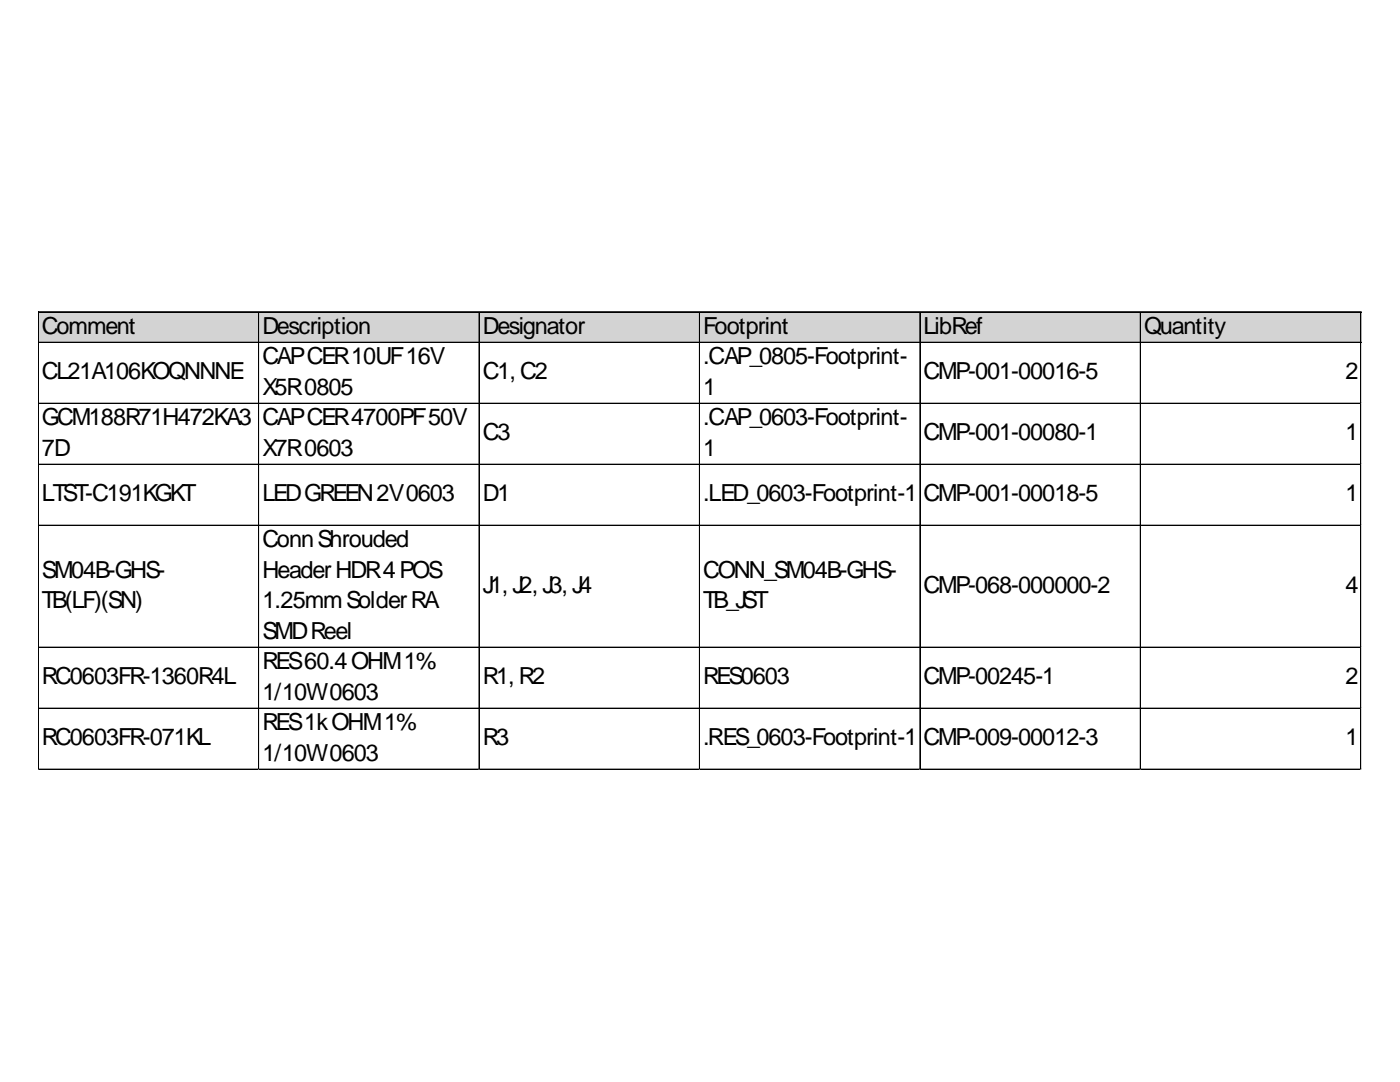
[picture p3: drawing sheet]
<svg xmlns="http://www.w3.org/2000/svg" width="279mm" height="216mm" viewBox="0 0 279 216" stroke-linecap="round" stroke-linejoin="round" font-family="sans-serif">
<defs><g id="words">
<g font-size="4.7">
<text x="8.4" y="66.6">Comment</text>
<text x="52.4" y="66.6">Description</text>
<text x="96.4" y="66.6">Designator</text>
<text x="140.3" y="66.6">Footprint</text>
<text x="184.3" y="66.6">LibRef</text>
<text x="228.3" y="66.6">Quantity</text>
<text x="8.4" y="75.7">CL21A106KOQNNNE</text>
<text x="52.4" y="72.7">CAPCER10UF16V</text>
<text x="96.4" y="75.7">C1, C2</text>
<text x="140.3" y="72.7">.CAP_0805-Footprint-</text>
<text x="184.3" y="75.7">CMP-001-00016-5</text>
<text x="268.5" y="75.7">2</text>
<text x="52.4" y="78.7">X5R0805</text>
<text x="140.3" y="78.7">1</text>
<text x="8.4" y="84.8">GCM188R71H472KA3</text>
<text x="52.4" y="84.8">CAPCER4700PF50V</text>
<text x="96.4" y="87.9">C3</text>
<text x="140.3" y="84.8">.CAP_0603-Footprint-</text>
<text x="184.3" y="87.9">CMP-001-00080-1</text>
<text x="268.5" y="87.9">1</text>
<text x="8.4" y="90.9">7D</text>
<text x="52.4" y="90.9">X7R0603</text>
<text x="140.3" y="90.9">1</text>
<text x="8.4" y="100">LTST-C191KGKT</text>
<text x="52.4" y="100">LEDGREEN2V0603</text>
<text x="96.4" y="100">D1</text>
<text x="140.3" y="100">.LED_0603-Footprint-1</text>
<text x="184.3" y="100">CMP-001-00018-5</text>
<text x="268.5" y="100">1</text>
<text x="52.4" y="109.2">ConnShrouded</text>
<text x="8.4" y="115.2">SM04B-GHS-</text>
<text x="52.4" y="115.2">HeaderHDR4POS</text>
<text x="96.4" y="118.3">J1, J2, J3, J4</text>
<text x="140.3" y="115.2">CONN_SM04B-GHS-</text>
<text x="184.3" y="118.3">CMP-068-000000-2</text>
<text x="268.5" y="118.3">4</text>
<text x="8.4" y="121.3">TB(LF)(SN)</text>
<text x="52.4" y="121.3">1.25mmSolderRA</text>
<text x="140.3" y="121.3">TB_JST</text>
<text x="52.4" y="127.4">SMDReel</text>
<text x="8.4" y="136.5">RC0603FR-1360R4L</text>
<text x="52.4" y="133.5">RES60.4OHM1%</text>
<text x="96.4" y="136.5">R1, R2</text>
<text x="140.3" y="136.5">RES0603</text>
<text x="184.3" y="136.5">CMP-00245-1</text>
<text x="268.5" y="136.5">2</text>
<text x="52.4" y="139.6">1/10W0603</text>
<text x="8.4" y="148.7">RC0603FR-071KL</text>
<text x="52.4" y="145.7">RES1kOHM1%</text>
<text x="96.4" y="148.7">R3</text>
<text x="140.3" y="148.7">.RES_0603-Footprint-1</text>
<text x="184.3" y="148.7">CMP-009-00012-3</text>
<text x="268.5" y="148.7">1</text>
<text x="52.4" y="151.8">1/10W0603</text>
</g>
</g></defs>
<path d="M7.7 62.3h264v6.1h-264z" fill="#d3d3d3"/>
<g fill="none" stroke="#000" stroke-width=".2">
<path d="M7.6 62.2v91.4M7.7 62.2v91.4M7.7 62.2h264M7.7 62.3h264M7.7 68.3h264M51.6 62.3v91.3M51.7 62.3v91.3M95.6 62.3v91.3M95.7 62.3v91.3M139.6 62.3v91.3M183.6 62.3v91.3M227.6 62.3v91.3"/>
<path d="M271.6 62.3v91.3M7.7 80.5h264M7.7 92.6h264M7.7 92.7h264M7.7 104.8h264M7.7 104.9h264M7.7 129.1h264M7.7 129.2h264M7.7 141.3h264M7.7 141.4h264M7.7 153.5h264"/>
</g>
<path d="M7.6 153.6h.1" fill="none" stroke="#e0e0e0" stroke-width=".2"/>
<path d="M7.6 153.6h.1z" fill="#e0e0e0"/>
<path d="M51.6 153.6h.1" fill="none" stroke="#e0e0e0" stroke-width=".2"/>
<path d="M51.6 153.6h.1z" fill="#e0e0e0"/>
<path d="M95.6 153.6h.1" fill="none" stroke="#e0e0e0" stroke-width=".2"/>
<path d="M95.6 153.6h.1z" fill="#e0e0e0"/>
<path d="M139.6 153.6h.1" fill="none" stroke="#e0e0e0" stroke-width=".2"/>
<path d="M139.6 153.6h.1z" fill="#e0e0e0"/>
<path d="M183.6 153.6h.1" fill="none" stroke="#e0e0e0" stroke-width=".2"/>
<path d="M183.6 153.6h.1z" fill="#e0e0e0"/>
<path d="M227.6 153.6h.1" fill="none" stroke="#e0e0e0" stroke-width=".2"/>
<path d="M227.6 153.6h.1z" fill="#e0e0e0"/>
<path d="M271.6 153.6h.1" fill="none" stroke="#e0e0e0" stroke-width=".2"/>
<path d="M271.6 153.6h.1z" fill="#e0e0e0"/>
<path d="M271.7 80.5h.1" fill="none" stroke="#e0e0e0" stroke-width=".2"/>
<path d="M271.7 80.5v.1z" fill="#e0e0e0"/>
<path d="M271.7 92.6h.1" fill="none" stroke="#e0e0e0" stroke-width=".2"/>
<path d="M271.7 92.6v.1z" fill="#e0e0e0"/>
<path d="M271.7 104.8h.1" fill="none" stroke="#e0e0e0" stroke-width=".2"/>
<path d="M271.7 104.8v.1z" fill="#e0e0e0"/>
<path d="M271.7 129.1h.1" fill="none" stroke="#e0e0e0" stroke-width=".2"/>
<path d="M271.7 129.1v.2z" fill="#e0e0e0"/>
<path d="M271.7 141.3h.1" fill="none" stroke="#e0e0e0" stroke-width=".2"/>
<path d="M271.7 141.3v.1z" fill="#e0e0e0"/>
<path d="M271.7 153.5h.1" fill="none" stroke="#e0e0e0" stroke-width=".2"/>
<path d="M271.7 153.5v.1z" fill="#e0e0e0"/>
<use href="#words"/>
</svg>
